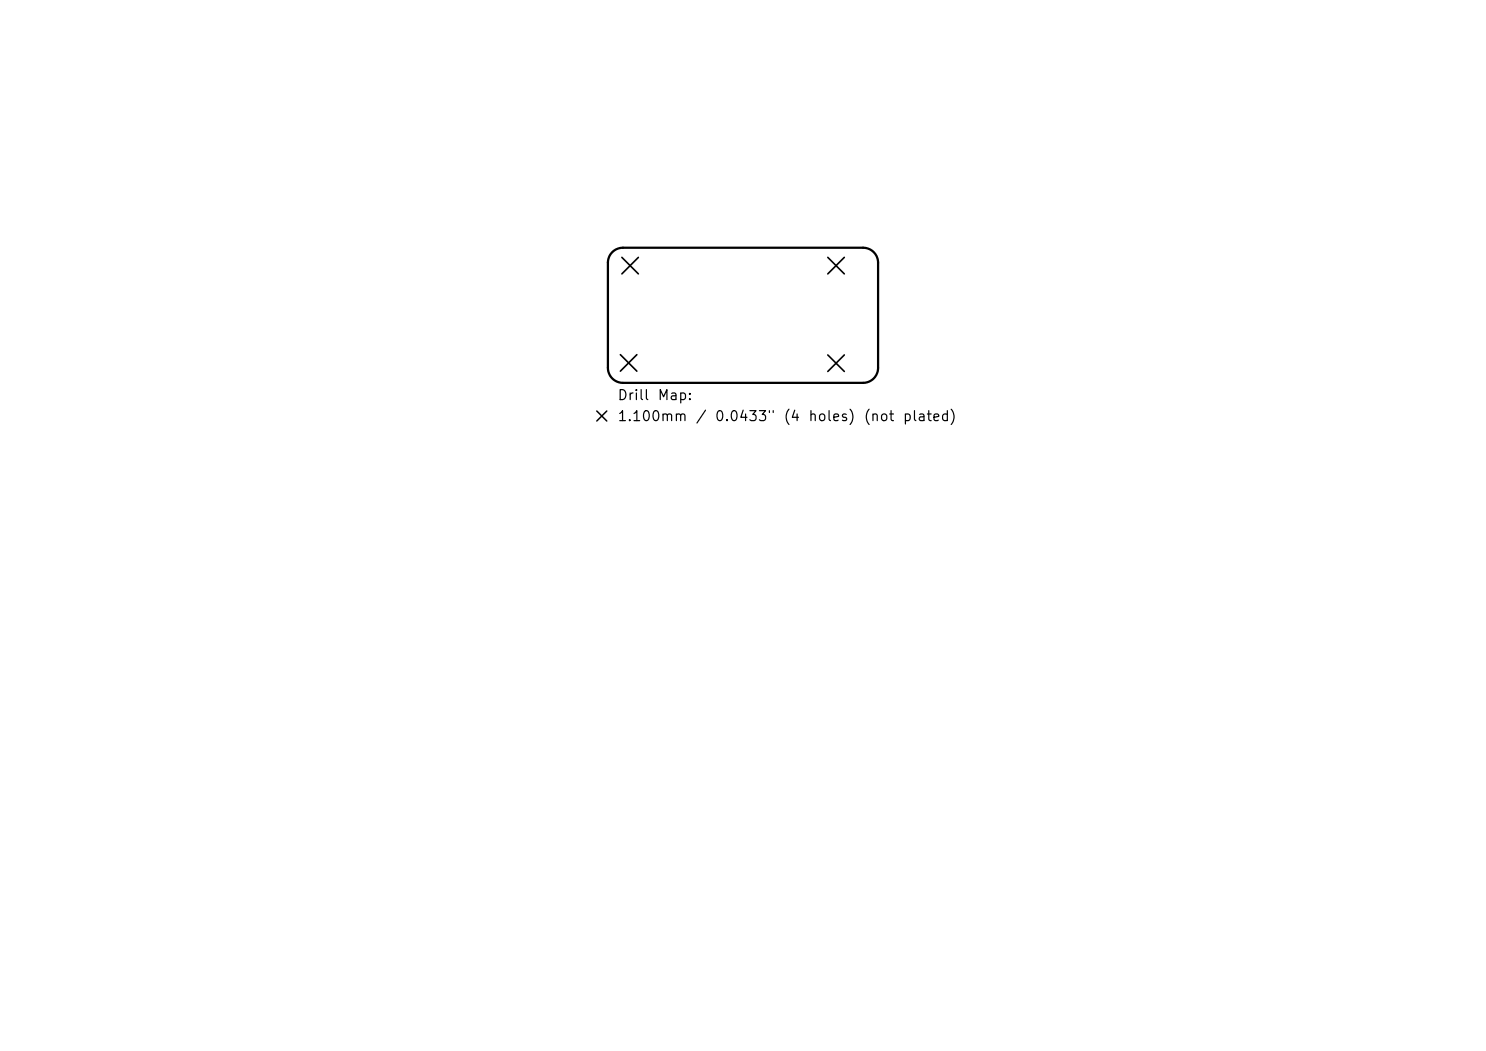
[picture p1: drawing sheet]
<svg xmlns="http://www.w3.org/2000/svg" width="297mm" height="210mm" viewBox="0 0 297 210" stroke-linecap="round" stroke-linejoin="round" font-family="sans-serif">
<defs><g id="words">
<g font-size="2">
<text x="123.3" y="80.5">Drill</text>
<text x="131.3" y="80.5">Map:</text>
<text x="123.3" y="84.7">1.100mm</text>
<text x="138.9" y="84.7">/</text>
<text x="142.7" y="84.7">0.0433&quot;</text>
<text x="156.4" y="84.7">(4</text>
<text x="161.4" y="84.7">holes)</text>
<text x="172.5" y="84.7">(not</text>
<text x="180.3" y="84.7">plated)</text>
</g>
</g></defs>
<path d="M122.4 50.4a3 3 0 0 1 2.1-.9h48a3 3 0 0 1 3 3v21a3 3 0 0 1-3 3h-48a3 3 0 0 1-3-3v-21a3 3 0 0 1 .9-2.1z" fill="none" stroke="#000" stroke-width=".45"/>
<path d="M124.3 51.4l3.3 3.3M127.6 51.4l-3.3 3.3M165.5 51.4l3.3 3.3M168.8 51.4l-3.3 3.3M124 70.9l3.3 3.3M127.3 70.9l-3.3 3.3M165.5 70.9l3.3 3.3M168.8 70.9l-3.3 3.3" fill="none" stroke="#000" stroke-width=".33"/>
<path d="M119.3 82.1l2 2M121.3 82.1l-2 2" fill="none" stroke="#000" stroke-width=".3"/>
<use href="#words"/>
</svg>
